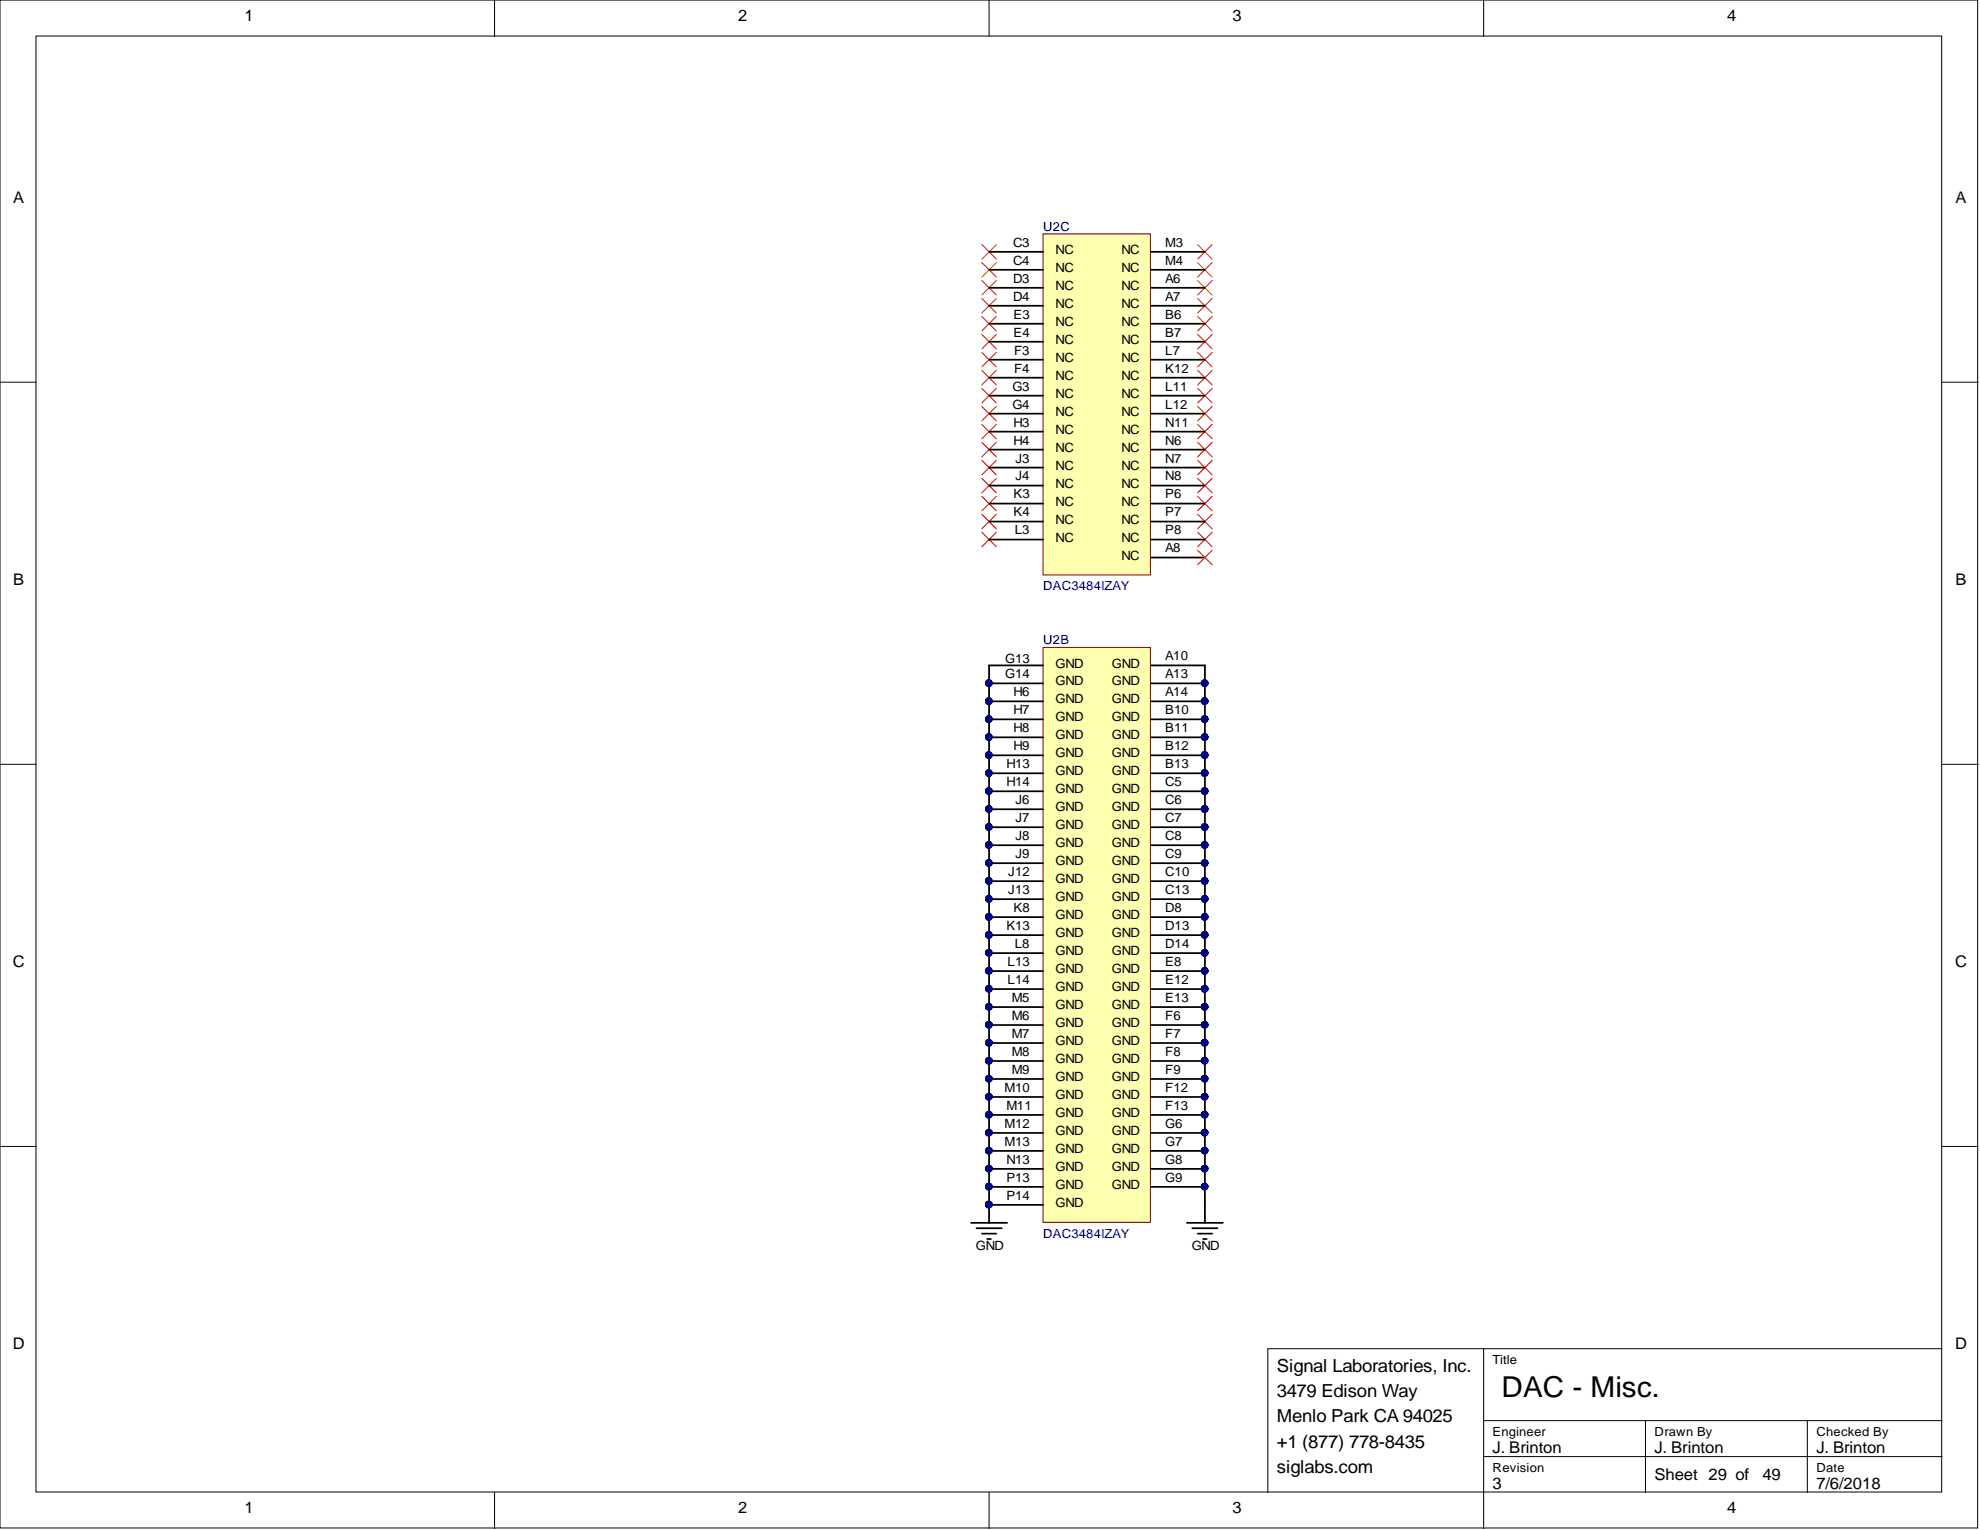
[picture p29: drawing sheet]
<svg xmlns="http://www.w3.org/2000/svg" width="279mm" height="216mm" viewBox="0 0 279 216" stroke-linecap="round" stroke-linejoin="round" font-family="sans-serif">
<defs><g id="words">
<text font-size="4.1" x="211.9" y="197.1">DAC - Misc.</text>
<g font-size="2.5">
<text x="180.2" y="197.2">3479 Edison Way</text>
<text x="180.2" y="193.6">Signal Laboratories, Inc.</text>
<text x="180.2" y="200.7">Menlo Park CA 94025</text>
<text x="180.2" y="204.3">+1 (877) 778-8435</text>
<text x="180.2" y="207.8">siglabs.com</text>
</g>
<g font-size="2.3">
<text x="34.5" y="2.9">1</text>
<text x="104.1" y="2.9">2</text>
<text x="173.9" y="2.9">3</text>
<text x="243.7" y="2.9">4</text>
<text x="1.9" y="28.6">A</text>
<text x="275.9" y="28.6">A</text>
<text x="1.9" y="82.5">B</text>
<text x="275.9" y="82.5">B</text>
<text x="1.8" y="136.4">C</text>
<text x="275.9" y="136.4">C</text>
<text x="1.8" y="190.4">D</text>
<text x="275.9" y="190.4">D</text>
<text x="210.6" y="205">J. Brinton</text>
<text x="233.5" y="205">J. Brinton</text>
<text x="233.5" y="208.8">Sheet 29 of</text>
<text x="248.7" y="208.8">49</text>
<text x="256.3" y="205">J. Brinton</text>
<text x="34.5" y="213.5">1</text>
<text x="104.1" y="213.5">2</text>
<text x="173.9" y="213.5">3</text>
<text x="210.6" y="210.1">3</text>
<text x="243.7" y="213.5">4</text>
<text x="256.3" y="210.1">7/6/2018</text>
</g>
<g font-size="1.8">
<text x="142.9" y="34.8">C3</text>
<text x="149" y="35.8">NC</text>
<text x="158.2" y="35.8">NC</text>
<text x="164.4" y="34.8">M3</text>
<text x="142.9" y="37.4">C4</text>
<text x="142.9" y="39.9">D3</text>
<text x="149" y="38.4">NC</text>
<text x="149" y="40.9">NC</text>
<text x="158.2" y="38.4">NC</text>
<text x="158.2" y="40.9">NC</text>
<text x="164.4" y="37.4">M4</text>
<text x="164.4" y="39.9">A6</text>
<text x="142.9" y="42.4">D4</text>
<text x="143" y="45">E3</text>
<text x="143" y="47.5">E4</text>
<text x="149" y="43.4">NC</text>
<text x="149" y="46">NC</text>
<text x="158.2" y="43.4">NC</text>
<text x="158.2" y="46">NC</text>
<text x="164.4" y="42.4">A7</text>
<text x="164.4" y="45">B6</text>
<text x="164.4" y="47.5">B7</text>
<text x="143.1" y="50">F3</text>
<text x="143.1" y="52.6">F4</text>
<text x="149" y="48.5">NC</text>
<text x="149" y="51.1">NC</text>
<text x="149" y="53.6">NC</text>
<text x="158.2" y="48.5">NC</text>
<text x="158.2" y="51.1">NC</text>
<text x="158.2" y="53.6">NC</text>
<text x="164.4" y="50">L7</text>
<text x="164.4" y="52.6">K12</text>
<text x="142.9" y="55.1">G3</text>
<text x="142.9" y="57.7">G4</text>
<text x="149" y="56.1">NC</text>
<text x="149" y="58.7">NC</text>
<text x="158.2" y="58.7">NC</text>
<text x="158.2" y="56.1">NC</text>
<text x="164.4" y="57.7">L12</text>
<text x="164.4" y="55.1">L11</text>
<text x="143" y="60.2">H3</text>
<text x="143" y="62.7">H4</text>
<text x="143.3" y="65.3">J3</text>
<text x="149" y="61.2">NC</text>
<text x="149" y="63.7">NC</text>
<text x="158.2" y="61.2">NC</text>
<text x="158.2" y="63.7">NC</text>
<text x="164.4" y="60.2">N11</text>
<text x="164.4" y="62.7">N6</text>
<text x="164.4" y="65.3">N7</text>
<text x="143" y="70.3">K3</text>
<text x="143.3" y="67.8">J4</text>
<text x="149" y="66.3">NC</text>
<text x="149" y="68.8">NC</text>
<text x="149" y="71.4">NC</text>
<text x="158.2" y="66.3">NC</text>
<text x="158.2" y="68.8">NC</text>
<text x="158.2" y="71.4">NC</text>
<text x="164.4" y="67.8">N8</text>
<text x="164.4" y="70.3">P6</text>
<text x="143" y="72.9">K4</text>
<text x="143.2" y="75.4">L3</text>
<text x="149" y="73.9">NC</text>
<text x="149" y="76.4">NC</text>
<text x="158.2" y="73.9">NC</text>
<text x="158.2" y="76.4">NC</text>
<text x="164.4" y="72.9">P7</text>
<text x="164.4" y="75.4">P8</text>
<text x="164.4" y="78">A8</text>
<text x="158.2" y="79">NC</text>
<text x="141.9" y="93.5">G13</text>
<text x="141.9" y="95.7">G14</text>
<text x="149" y="94.2">GND</text>
<text x="156.9" y="94.2">GND</text>
<text x="164.4" y="93.2">A10</text>
<text x="164.4" y="95.7">A13</text>
<text x="143" y="98.3">H6</text>
<text x="143" y="100.8">H7</text>
<text x="149" y="96.7">GND</text>
<text x="149" y="99.3">GND</text>
<text x="149" y="101.8">GND</text>
<text x="156.9" y="96.7">GND</text>
<text x="156.9" y="99.3">GND</text>
<text x="156.9" y="101.8">GND</text>
<text x="164.4" y="98.3">A14</text>
<text x="164.4" y="100.8">B10</text>
<text x="143" y="103.3">H8</text>
<text x="143" y="105.9">H9</text>
<text x="149" y="104.3">GND</text>
<text x="149" y="106.9">GND</text>
<text x="156.9" y="104.3">GND</text>
<text x="156.9" y="106.9">GND</text>
<text x="164.4" y="103.3">B11</text>
<text x="164.4" y="105.9">B12</text>
<text x="142" y="108.4">H13</text>
<text x="142" y="110.9">H14</text>
<text x="143.3" y="113.5">J6</text>
<text x="149" y="109.4">GND</text>
<text x="149" y="112">GND</text>
<text x="156.9" y="109.4">GND</text>
<text x="156.9" y="112">GND</text>
<text x="164.4" y="108.4">B13</text>
<text x="164.4" y="110.9">C5</text>
<text x="164.4" y="113.5">C6</text>
<text x="143.3" y="116">J7</text>
<text x="143.3" y="118.6">J8</text>
<text x="149" y="114.5">GND</text>
<text x="149" y="117">GND</text>
<text x="149" y="119.6">GND</text>
<text x="156.9" y="114.5">GND</text>
<text x="156.9" y="117">GND</text>
<text x="156.9" y="119.6">GND</text>
<text x="164.4" y="116">C7</text>
<text x="164.4" y="118.6">C8</text>
<text x="142.3" y="123.6">J12</text>
<text x="143.3" y="121.1">J9</text>
<text x="149" y="122.1">GND</text>
<text x="149" y="124.6">GND</text>
<text x="156.9" y="122.1">GND</text>
<text x="156.9" y="124.6">GND</text>
<text x="164.4" y="121.1">C9</text>
<text x="164.4" y="123.6">C10</text>
<text x="142" y="131.2">K13</text>
<text x="142.3" y="126.2">J13</text>
<text x="143" y="128.7">K8</text>
<text x="149" y="127.2">GND</text>
<text x="149" y="129.7">GND</text>
<text x="156.9" y="127.2">GND</text>
<text x="156.9" y="129.7">GND</text>
<text x="164.4" y="126.2">C13</text>
<text x="164.4" y="128.7">D8</text>
<text x="164.4" y="131.2">D13</text>
<text x="142.2" y="136.3">L13</text>
<text x="143.2" y="133.8">L8</text>
<text x="149" y="132.3">GND</text>
<text x="149" y="134.8">GND</text>
<text x="149" y="137.3">GND</text>
<text x="156.9" y="132.3">GND</text>
<text x="156.9" y="134.8">GND</text>
<text x="156.9" y="137.3">GND</text>
<text x="164.4" y="133.8">D14</text>
<text x="164.4" y="136.3">E8</text>
<text x="142.2" y="138.9">L14</text>
<text x="142.8" y="141.4">M5</text>
<text x="142.8" y="143.9">M6</text>
<text x="149" y="139.9">GND</text>
<text x="149" y="142.4">GND</text>
<text x="156.9" y="139.9">GND</text>
<text x="156.9" y="142.4">GND</text>
<text x="164.4" y="138.9">E12</text>
<text x="164.4" y="141.4">E13</text>
<text x="164.4" y="143.9">F6</text>
<text x="142.8" y="146.5">M7</text>
<text x="142.8" y="149">M8</text>
<text x="149" y="144.9">GND</text>
<text x="149" y="147.5">GND</text>
<text x="156.9" y="144.9">GND</text>
<text x="156.9" y="147.5">GND</text>
<text x="164.4" y="146.5">F7</text>
<text x="164.4" y="149">F8</text>
<text x="141.8" y="154.1">M10</text>
<text x="142.8" y="151.5">M9</text>
<text x="149" y="150">GND</text>
<text x="149" y="152.6">GND</text>
<text x="149" y="155.1">GND</text>
<text x="156.9" y="150">GND</text>
<text x="156.9" y="152.6">GND</text>
<text x="156.9" y="155.1">GND</text>
<text x="164.4" y="151.5">F9</text>
<text x="164.4" y="154.1">F12</text>
<text x="141.8" y="159.2">M12</text>
<text x="141.8" y="161.7">M13</text>
<text x="142" y="156.6">M11</text>
<text x="149" y="157.6">GND</text>
<text x="149" y="160.2">GND</text>
<text x="156.9" y="157.6">GND</text>
<text x="156.9" y="160.2">GND</text>
<text x="164.4" y="156.6">F13</text>
<text x="164.4" y="159.2">G6</text>
<text x="164.4" y="161.7">G7</text>
<text x="142" y="164.2">N13</text>
<text x="142" y="166.8">P13</text>
<text x="149" y="162.7">GND</text>
<text x="149" y="165.2">GND</text>
<text x="149" y="167.8">GND</text>
<text x="156.9" y="162.7">GND</text>
<text x="156.9" y="165.2">GND</text>
<text x="156.9" y="167.8">GND</text>
<text x="164.4" y="164.2">G8</text>
<text x="164.4" y="166.8">G9</text>
<text x="142" y="169.3">P14</text>
<text x="149" y="170.3">GND</text>
<text x="137.7" y="176.4">GND</text>
<text x="168.2" y="176.4">GND</text>
<text x="210.6" y="192.4">Title</text>
<text x="210.6" y="202.6">Engineer</text>
<text x="233.5" y="202.6">Drawn By</text>
<text x="256.3" y="202.6">Checked By</text>
<text x="210.6" y="207.7">Revision</text>
<text x="256.3" y="207.7">Date</text>
</g>
<g font-size="1.8" fill="#000080">
<text x="147.2" y="32.6">U2C</text>
<text x="147.2" y="83.3">DAC3484IZAY</text>
<text x="147.2" y="90.9">U2B</text>
<text x="147.2" y="174.7">DAC3484IZAY</text>
</g>
</g></defs>
<g fill="#fff" stroke="#000" stroke-width=".14">
<path d="M0 0h279.1v215.6h-279.1z"/>
<path d="M5.1 5.1h268.9v205.4h-268.9z"/>
</g>
<g fill="none" stroke="#000" stroke-width=".14">
<path d="M69.8 0v5.1M139.6 0v5.1M209.4 0v5.1M0 53.9h5.1M274.1 53.9h5M0 107.9h5.1M274.1 107.9h5M0 161.8h5.1M274.1 161.8h5M209.4 190.3h-30.5v20.3M274.1 190.3h-64.7v25.4M69.8 210.6v5.1"/>
<path d="M139.6 210.6v5.1M209.4 200.5h64.7M209.4 205.5h64.7M232.2 200.5v10.1M255 200.5v10.1"/>
</g>
<path d="M137 172.6h5.1M137.8 173.3h3.5M138.6 174.1h2M139.3 174.8h.5M139.6 170v2.6M167.5 172.6h5.1M168.2 173.3h3.6M169 174.1h2M169.8 174.8h.5M170 170v2.6" fill="none" stroke="#000" stroke-width=".25"/>
<circle cx="139.5" cy="170" r=".47" fill="#000080" stroke="#000080" stroke-width=".14"/>
<g fill="none" stroke="#f00" stroke-width=".14">
<path d="M138.6 34.5l2 2.1M138.6 37.1l2 2M138.6 39.6l2 2M140.6 34.5l-2 2.1M140.6 37.1l-2 2M140.6 39.6l-2 2M169 34.5l2 2.1M169 37.1l2 2M169 39.6l2 2M171 39.6l-2 2M171 34.5l-2 2.1M171 37.1l-2 2"/>
<path d="M138.6 42.1l2 2.1M138.6 44.7l2 2M138.6 47.2l2 2M138.6 49.7l2 2.1M138.6 52.3l2 2M138.6 54.8l2 2M138.6 57.4l2 2M138.6 59.9l2 2M140.6 42.1l-2 2.1M140.6 44.7l-2 2M140.6 47.2l-2 2M140.6 49.7l-2 2.1"/>
<path d="M140.6 52.3l-2 2M140.6 54.8l-2 2M140.6 57.4l-2 2M140.6 59.9l-2 2M169 42.1l2 2.1M169 44.7l2 2M169 47.2l2 2M169 49.7l2 2.1M169 52.3l2 2M169 54.8l2 2M169 57.4l2 2M169 59.9l2 2"/>
<path d="M171 42.1l-2 2.1M171 44.7l-2 2M171 47.2l-2 2M171 49.7l-2 2.1M171 52.3l-2 2M171 54.8l-2 2M171 57.4l-2 2M171 59.9l-2 2M138.6 62.4l2 2.1M138.6 65l2 2M138.6 67.5l2 2M138.6 70l2 2.1"/>
<path d="M138.6 72.6l2 2M138.6 75.1l2 2M140.6 62.4l-2 2.1M140.6 65l-2 2M140.6 67.5l-2 2M140.6 70l-2 2.1M140.6 72.6l-2 2M140.6 75.1l-2 2M169 62.4l2 2.1M169 65l2 2M169 67.5l2 2M169 70l2 2.1"/>
<path d="M169 72.6l2 2M169 75.1l2 2M171 62.4l-2 2.1M171 65l-2 2M171 67.5l-2 2M171 70l-2 2.1M171 72.6l-2 2M171 75.1l-2 2"/>
</g>
<path d="M147.2 33h15.1v48.1h-15.1z" fill="#ffffb0" stroke="#800000" stroke-width=".14"/>
<g fill="none" stroke="#000" stroke-width=".25">
<path d="M139.6 35.5h7.6M139.6 38.1h7.6M162.4 35.5h7.6M162.4 38.1h7.6M139.6 40.6h7.6M139.6 43.1h7.6M139.6 45.7h7.6M139.6 48.2h7.6M139.6 50.8h7.6M139.6 53.3h7.6M139.6 55.8h7.6M139.6 58.4h7.6"/>
<path d="M162.4 40.6h7.6M162.4 43.1h7.6M162.4 45.7h7.6M162.4 48.2h7.6M162.4 50.8h7.6M162.4 53.3h7.6M162.4 55.8h7.6M162.4 58.4h7.6M139.6 60.9h7.6M139.6 63.4h7.6M139.6 66h7.6M139.6 68.5h7.6"/>
<path d="M139.6 71.1h7.6M139.6 73.6h7.6M139.6 76.1h7.6M162.4 60.9h7.6M162.4 63.4h7.6M162.4 66h7.6M162.4 68.5h7.6M162.4 71.1h7.6M162.4 73.6h7.6M162.4 76.1h7.6M162.4 78.7h7.6"/>
</g>
<path d="M169 77.7l2 2M171 77.7l-2 2" fill="none" stroke="#f00" stroke-width=".14"/>
<path d="M147.2 91.4h15.1v81.1h-15.1z" fill="#ffffb0" stroke="#800000" stroke-width=".14"/>
<g fill="none" stroke="#000" stroke-width=".25">
<path d="M139.6 96.4h7.6M139.6 99h7.6M147.2 93.9h-7.6v76.1h7.6M162.4 93.9h7.6v76.1M162.4 96.4h7.6M162.4 99h7.6M139.6 101.5h7.6M139.6 104h7.6M139.6 106.6h7.6M139.6 109.1h7.6M139.6 111.7h7.6M139.6 114.2h7.6"/>
<path d="M139.6 116.7h7.6M139.6 119.3h7.6M162.4 101.5h7.6M162.4 104h7.6M162.4 106.6h7.6M162.4 109.1h7.6M162.4 111.7h7.6M162.4 114.2h7.6M162.4 116.7h7.6M162.4 119.3h7.6M139.6 121.8h7.6M139.6 124.3h7.6"/>
<path d="M139.6 126.9h7.6M139.6 129.4h7.6M139.6 132h7.6M139.6 134.5h7.6M139.6 137h7.6M139.6 139.6h7.6M162.4 121.8h7.6M162.4 124.3h7.6M162.4 126.9h7.6M162.4 129.4h7.6M162.4 132h7.6M162.4 134.5h7.6"/>
<path d="M162.4 137h7.6M162.4 139.6h7.6M139.6 142.1h7.6M139.6 144.6h7.6M139.6 147.2h7.6M139.6 149.7h7.6M139.6 152.3h7.6M139.6 154.8h7.6M139.6 157.3h7.6M139.6 159.9h7.6M162.4 142.1h7.6M162.4 144.6h7.6"/>
<path d="M162.4 147.2h7.6M162.4 149.7h7.6M162.4 152.3h7.6M162.4 154.8h7.6M162.4 157.3h7.6M162.4 159.9h7.6M139.6 162.4h7.6M139.6 164.9h7.6M139.6 167.5h7.6M162.4 162.4h7.6M162.4 164.9h7.6M162.4 167.5h7.6"/>
</g>
<g fill="#000080" stroke="#000080" stroke-width=".14">
<circle cx="170" cy="96.4" r=".47"/>
<circle cx="170" cy="98.9" r=".47"/>
<circle cx="170" cy="101.5" r=".47"/>
<circle cx="170" cy="104" r=".47"/>
<circle cx="170" cy="106.5" r=".47"/>
<circle cx="170" cy="109.1" r=".47"/>
<circle cx="170" cy="111.6" r=".47"/>
<circle cx="170" cy="114.2" r=".47"/>
<circle cx="170" cy="116.7" r=".47"/>
<circle cx="170" cy="119.2" r=".47"/>
<circle cx="170" cy="121.8" r=".47"/>
<circle cx="170" cy="124.3" r=".47"/>
<circle cx="170" cy="126.8" r=".47"/>
<circle cx="170" cy="129.4" r=".47"/>
<circle cx="170" cy="131.9" r=".47"/>
<circle cx="170" cy="134.5" r=".47"/>
<circle cx="170" cy="137" r=".47"/>
<circle cx="170" cy="139.5" r=".47"/>
<circle cx="170" cy="142.1" r=".47"/>
<circle cx="170" cy="144.6" r=".47"/>
<circle cx="170" cy="147.1" r=".47"/>
<circle cx="170" cy="149.7" r=".47"/>
<circle cx="170" cy="152.2" r=".47"/>
<circle cx="170" cy="154.8" r=".47"/>
<circle cx="170" cy="157.3" r=".47"/>
<circle cx="170" cy="159.8" r=".47"/>
<circle cx="170" cy="162.4" r=".47"/>
<circle cx="170" cy="164.9" r=".47"/>
<circle cx="170" cy="167.4" r=".47"/>
<circle cx="139.5" cy="96.4" r=".47"/>
<circle cx="139.5" cy="98.9" r=".47"/>
<circle cx="139.5" cy="101.5" r=".47"/>
<circle cx="139.5" cy="104" r=".47"/>
<circle cx="139.5" cy="106.5" r=".47"/>
<circle cx="139.5" cy="109.1" r=".47"/>
<circle cx="139.5" cy="111.6" r=".47"/>
<circle cx="139.5" cy="114.2" r=".47"/>
<circle cx="139.5" cy="116.7" r=".47"/>
<circle cx="139.5" cy="119.2" r=".47"/>
<circle cx="139.5" cy="121.8" r=".47"/>
<circle cx="139.5" cy="124.3" r=".47"/>
<circle cx="139.5" cy="126.8" r=".47"/>
<circle cx="139.5" cy="129.4" r=".47"/>
<circle cx="139.5" cy="131.9" r=".47"/>
<circle cx="139.5" cy="134.5" r=".47"/>
<circle cx="139.5" cy="137" r=".47"/>
<circle cx="139.5" cy="139.5" r=".47"/>
<circle cx="139.5" cy="142.1" r=".47"/>
<circle cx="139.5" cy="144.6" r=".47"/>
<circle cx="139.5" cy="147.1" r=".47"/>
<circle cx="139.5" cy="149.7" r=".47"/>
<circle cx="139.5" cy="152.2" r=".47"/>
<circle cx="139.5" cy="154.8" r=".47"/>
<circle cx="139.5" cy="157.3" r=".47"/>
<circle cx="139.5" cy="159.8" r=".47"/>
<circle cx="139.5" cy="162.4" r=".47"/>
<circle cx="139.5" cy="164.9" r=".47"/>
<circle cx="139.5" cy="167.4" r=".47"/>
<circle cx="139.5" cy="170" r=".47"/>
</g>
<use href="#words"/>
</svg>
